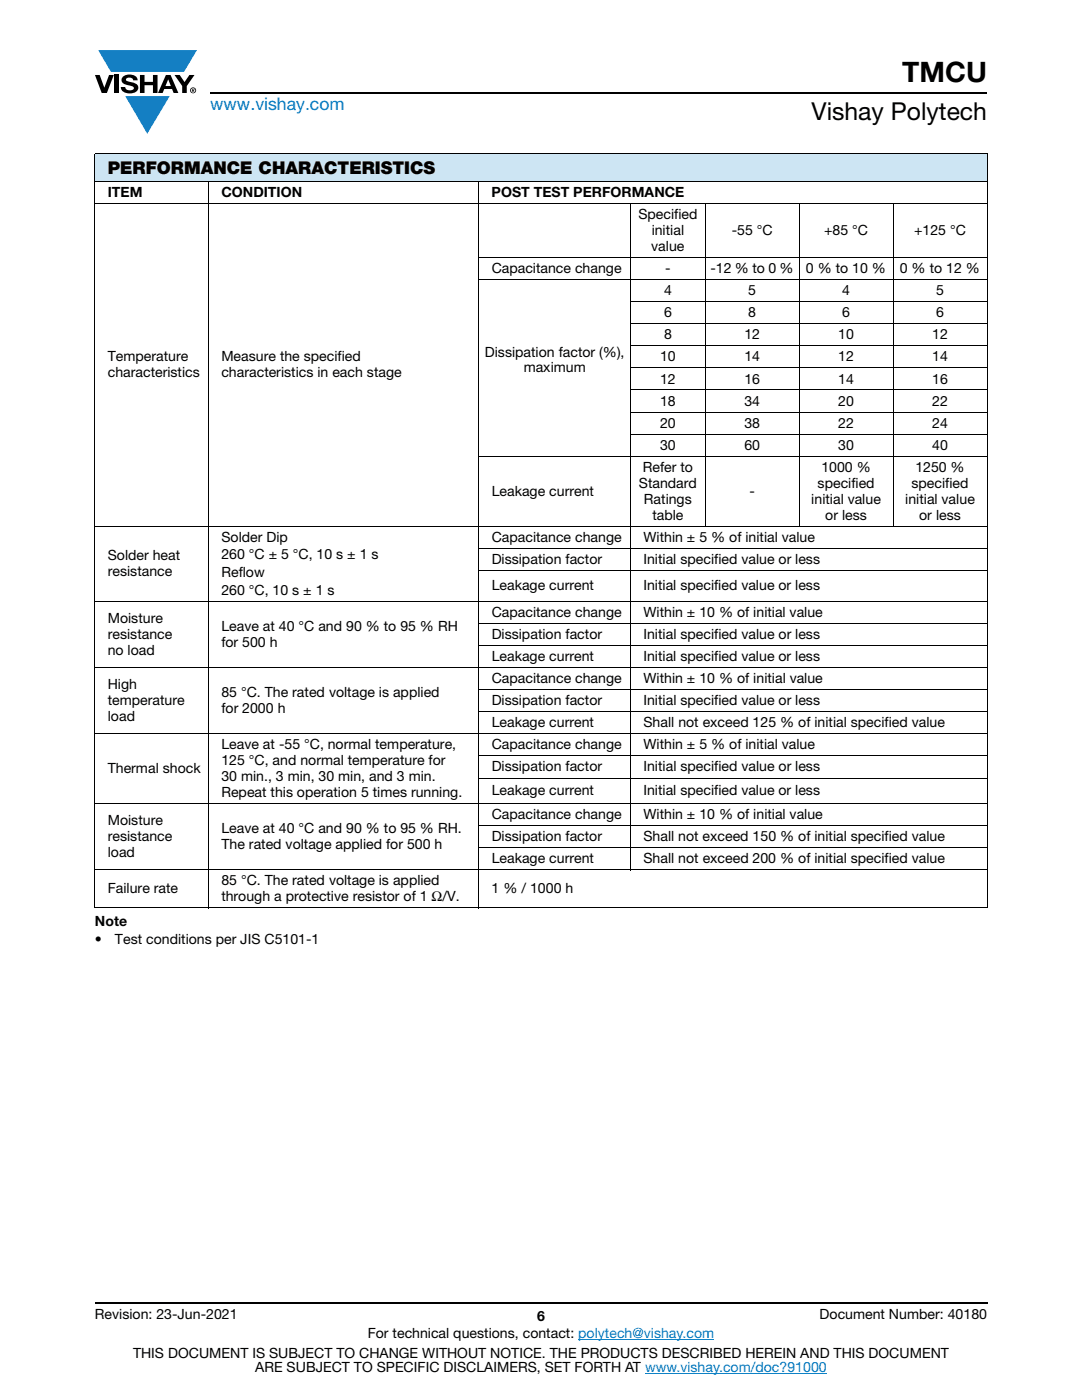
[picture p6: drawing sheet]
<svg xmlns="http://www.w3.org/2000/svg" width="216mm" height="279mm" viewBox="0 0 216 279" stroke-linecap="round" stroke-linejoin="round" font-family="sans-serif">
<defs><g id="words">
<text font-size="5.6" x="180" y="16.4">TMCU</text>
<text font-size="4.9" x="161.9" y="24">Vishay Polytech</text>
<text font-size="3.5" fill="#067ec4" x="42" y="21.9">www.vishay.com</text>
<text font-size="3.5" x="21.5" y="34.8">PERFORMANCE CHARACTERISTICS</text>
<g font-size="2.8">
<text x="21.5" y="39.3">ITEM</text>
<text x="44.2" y="39.3">CONDITION</text>
<text x="98.1" y="39.3">POST TEST PERFORMANCE</text>
<text x="127.4" y="43.7">Specified</text>
<text x="130" y="46.9">initial</text>
<text x="146" y="46.9">-55 °C</text>
<text x="164.4" y="46.9">+85 °C</text>
<text x="182.4" y="46.9">+125 °C</text>
<text x="130" y="50.1">value</text>
<text x="98.1" y="54.5">Capacitance change</text>
<text x="132.5" y="58.9">4</text>
<text x="132.7" y="54.5">-</text>
<text x="141.7" y="54.5">-12 % to 0 %</text>
<text x="149.3" y="58.9">5</text>
<text x="160.8" y="54.5">0 % to 10 %</text>
<text x="168" y="58.9">4</text>
<text x="179.5" y="54.5">0 % to 12 %</text>
<text x="186.8" y="58.9">5</text>
<text x="132.5" y="63.3">6</text>
<text x="149.3" y="63.3">8</text>
<text x="168" y="63.3">6</text>
<text x="186.8" y="63.3">6</text>
<text x="96.8" y="71.2">Dissipation factor (%),</text>
<text x="132.5" y="67.7">8</text>
<text x="148.5" y="67.7">12</text>
<text x="167.3" y="67.7">10</text>
<text x="186" y="67.7">12</text>
<text x="21.5" y="72.1">Temperature</text>
<text x="21.5" y="75.3">characteristics</text>
<text x="44.2" y="72.1">Measure the specified</text>
<text x="44.2" y="75.3">characteristics in each stage</text>
<text x="104.5" y="74.3">maximum</text>
<text x="131.7" y="72.1">10</text>
<text x="131.7" y="76.5">12</text>
<text x="148.5" y="72.1">14</text>
<text x="148.5" y="76.5">16</text>
<text x="167.3" y="72.1">12</text>
<text x="167.3" y="76.5">14</text>
<text x="186" y="72.1">14</text>
<text x="186" y="76.5">16</text>
<text x="131.7" y="80.9">18</text>
<text x="148.5" y="80.9">34</text>
<text x="167.3" y="80.9">20</text>
<text x="186" y="80.9">22</text>
<text x="131.7" y="85.4">20</text>
<text x="131.7" y="89.8">30</text>
<text x="148.5" y="85.4">38</text>
<text x="148.5" y="89.8">60</text>
<text x="167.3" y="85.4">22</text>
<text x="167.3" y="89.8">30</text>
<text x="186" y="85.4">24</text>
<text x="186" y="89.8">40</text>
<text x="128.3" y="94.2">Refer to</text>
<text x="163.9" y="94.2">1000 %</text>
<text x="182.6" y="94.2">1250 %</text>
<text x="98.1" y="98.9">Leakage current</text>
<text x="127.5" y="97.3">Standard</text>
<text x="128.5" y="100.5">Ratings</text>
<text x="149.5" y="98.9">-</text>
<text x="161.9" y="100.5">initial value</text>
<text x="163.2" y="97.3">specified</text>
<text x="180.6" y="100.5">initial value</text>
<text x="181.9" y="97.3">specified</text>
<text x="130.2" y="103.7">table</text>
<text x="164.7" y="103.7">or less</text>
<text x="183.4" y="103.7">or less</text>
<text x="21.5" y="111.8">Solder heat</text>
<text x="44.2" y="108.1">Solder Dip</text>
<text x="44.2" y="111.6">260 °C ± 5 °C, 10 s ± 1 s</text>
<text x="98.1" y="108.1">Capacitance change</text>
<text x="98.1" y="112.5">Dissipation factor</text>
<text x="128.4" y="108.1">Within ± 5 % of initial value</text>
<text x="128.4" y="112.5">Initial specified value or less</text>
<text x="21.5" y="115">resistance</text>
<text x="44.2" y="115.2">Reflow</text>
<text x="44.2" y="118.7">260 °C, 10 s ± 1 s</text>
<text x="98.1" y="117.8">Leakage current</text>
<text x="128.4" y="117.8">Initial specified value or less</text>
<text x="21.5" y="124.3">Moisture</text>
<text x="44.2" y="125.9">Leave at 40 °C and 90 % to 95 % RH</text>
<text x="98.1" y="123.1">Capacitance change</text>
<text x="128.4" y="123.1">Within ± 10 % of initial value</text>
<text x="21.5" y="127.5">resistance</text>
<text x="21.5" y="130.7">no load</text>
<text x="44.2" y="129.1">for 500 h</text>
<text x="98.1" y="127.5">Dissipation factor</text>
<text x="98.1" y="131.9">Leakage current</text>
<text x="128.4" y="131.9">Initial specified value or less</text>
<text x="128.4" y="127.5">Initial specified value or less</text>
<text x="21.5" y="137.6">High</text>
<text x="98.1" y="136.3">Capacitance change</text>
<text x="128.4" y="136.3">Within ± 10 % of initial value</text>
<text x="21.5" y="140.7">temperature</text>
<text x="21.5" y="143.9">load</text>
<text x="44.2" y="139.1">85 °C. The rated voltage is applied</text>
<text x="44.2" y="142.3">for 2000 h</text>
<text x="98.1" y="140.7">Dissipation factor</text>
<text x="128.4" y="140.7">Initial specified value or less</text>
<text x="44.2" y="149.6">Leave at -55 °C, normal temperature,</text>
<text x="98.1" y="149.6">Capacitance change</text>
<text x="98.1" y="145.2">Leakage current</text>
<text x="128.4" y="149.6">Within ± 5 % of initial value</text>
<text x="128.4" y="145.2">Shall not exceed 125 % of initial specified value</text>
<text x="21.5" y="154.3">Thermal shock</text>
<text x="44.2" y="152.7">125 °C, and normal temperature for</text>
<text x="44.2" y="155.9">30 min., 3 min, 30 min, and 3 min.</text>
<text x="98.1" y="154">Dissipation factor</text>
<text x="128.4" y="154">Initial specified value or less</text>
<text x="44.2" y="159.1">Repeat this operation 5 times running.</text>
<text x="98.1" y="158.7">Leakage current</text>
<text x="128.4" y="158.7">Initial specified value or less</text>
<text x="21.5" y="164.7">Moisture</text>
<text x="21.5" y="167.9">resistance</text>
<text x="44.2" y="166.3">Leave at 40 °C and 90 % to 95 % RH.</text>
<text x="98.1" y="163.5">Capacitance change</text>
<text x="98.1" y="167.9">Dissipation factor</text>
<text x="128.4" y="163.5">Within ± 10 % of initial value</text>
<text x="128.4" y="167.9">Shall not exceed 150 % of initial specified value</text>
<text x="21.5" y="171.1">load</text>
<text x="44.2" y="169.5">The rated voltage applied for 500 h</text>
<text x="98.1" y="172.3">Leakage current</text>
<text x="128.4" y="172.3">Shall not exceed 200 % of initial specified value</text>
<text x="21.5" y="178.3">Failure rate</text>
<text x="44.2" y="176.7">85 °C. The rated voltage is applied</text>
<text x="44.2" y="179.9">through a protective resistor of 1 Ω/V.</text>
<text x="98.1" y="178.3">1 % / 1000 h</text>
<text x="18.9" y="184.8">Note</text>
<text x="18.9" y="188.4">•</text>
<text x="22.9" y="188.4">Test conditions per JIS C5101-1</text>
<text x="18.9" y="263.3">Revision: 23-Jun-2021</text>
<text x="107.2" y="263.6">6</text>
<text x="163.6" y="263.3">Document Number: 40180</text>
<text x="73.4" y="267.1">For technical questions, contact: polytech@vishay.com</text>
<text x="26.5" y="271">THIS DOCUMENT IS SUBJECT TO CHANGE WITHOUT NOTICE. THE PRODUCTS DESCRIBED HEREIN AND THIS DOCUMENT</text>
<text x="50.9" y="273.8">ARE SUBJECT TO SPECIFIC DISCLAIMERS, SET FORTH AT www.vishay.com/doc?91000</text>
</g>
</g></defs>
<g fill="#147fc3">
<path d="M19.6 10h19.7l-2.6 4.3h-1.1h-13.5z"/>
<path d="M25 19.2h8.9l-4.5 7.5z"/>
</g>
<g fill="#000">
<path d="M18.9 15h1l.9 2.5 1-2.5h.9l-1.4 3.6h-1zM22.9 15h.9v3.6h-.9zM24.6 15.3a2.1 2.1 0 0 1 2.8 .3l.1 .4h-.9a.79 .79 0 0 0-.7-.5 .79 .79 0 0 0-.8 .4l.3 .3 1 .2a1.08 1.08 0 0 1 1.2 1 1.08 1.08 0 0 1-1.1 1.2 1.73 1.73 0 0 1-2.4-1.2h.9a.96 .96 0 0 0 .8 .6 .96 .96 0 0 0 .9-.4 1.31 1.31 0 0 0-1.2-.6 1.03 1.03 0 0 1-1.1-.6 1.03 1.03 0 0 1 .2-1.1zM27.9 15h.9v1.3h1.7v-1.3h.9v3.6h-.9v-1.6h-1.7v1.6h-.9zM34.8 15h1.1l.9 1.4 1-1.4h1l-1.5 2.2v1.4h-.9v-1.4z"/>
<path d="M33.6 15.9l.5 1.3h-1.1zM33.1 15l-1.6 3.6h1l.3-.8h1.5l.3 .8h1l-1.6-3.6z"/>
<path d="M38.4 17.8h.2v.2h-.2zM38.3 17.7v.7h.1v-.3l.4 .3-.2-.3 .2-.2-.1-.2z"/>
<path d="M38.1 18a.46 .46 0 0 1 .9 0 .46 .46 0 0 1-.9 0zM37.9 18a.6 .6 0 0 0 1.2 0 .6 .6 0 0 0-1.2 0z"/>
</g>
<path d="M42 18.6h155M18.9 260h178.1" fill="none" stroke="#000" stroke-width=".36"/>
<path d="M115.4 267.3h27.1M128.7 274h36.3" fill="none" stroke="#067ec4" stroke-width=".2"/>
<path d="M18.9 30.7h178.1v5.5h-178.1z" fill="#cde5f3"/>
<g fill="none" stroke="#000" stroke-width=".2">
<path d="M18.9 30.7h178.1M18.9 36.2h178.1M18.9 30.8v150.3M41.6 36.1v145.2M95.5 36.1v145.2M197 30.8v150.3M18.9 40.6h178.1M95.5 51.4h101.5M95.5 55.8h101.5M125.8 40.5v133.2M140.7 40.5v64.6M159.5 40.5v64.6"/>
<path d="M178.2 40.5v64.6M125.8 60.2h71.2M125.8 64.6h71.2M125.8 69h71.2M125.8 73.4h71.2M125.8 77.8h71.2M95.5 91.1h101.5M125.8 82.2h71.2M125.8 86.7h71.2M18.9 105h178.1M18.9 120h178.1M95.5 109.4h101.5"/>
<path d="M95.5 113.8h101.5M18.9 133.2h178.1M95.5 124.4h101.5M95.5 128.8h101.5M95.5 137.6h101.5M18.9 146.5h178.1M95.5 142h101.5M95.5 150.9h101.5M95.5 155.3h101.5M18.9 160.4h178.1M18.9 173.6h178.1M95.5 164.8h101.5"/>
<path d="M95.5 169.2h101.5M18.9 181.2h178.1"/>
</g>
<use href="#words"/>
</svg>
